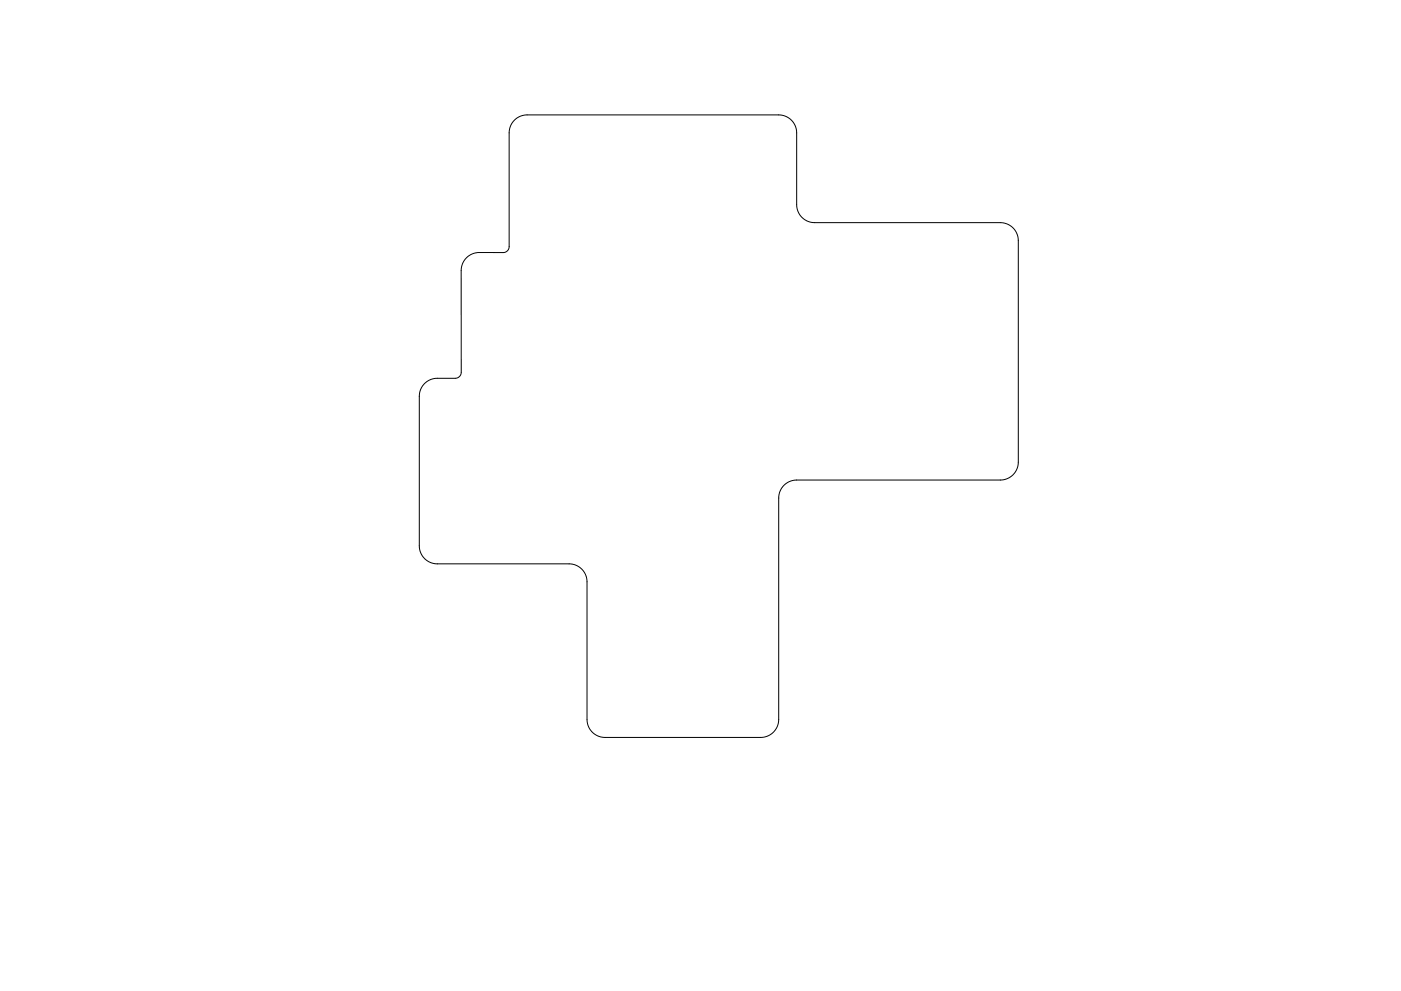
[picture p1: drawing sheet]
<svg xmlns="http://www.w3.org/2000/svg" width="297mm" height="210mm" viewBox="0 0 297 210" stroke-linecap="round" stroke-linejoin="round" font-family="sans-serif">
<path d="M109.1 25.5a3.8 3.8 0 0 1 2.7-1.1h53.3a3.8 3.8 0 0 1 3.8 3.8v15.2a3.8 3.8 0 0 0 3.8 3.8h39.4a3.8 3.8 0 0 1 3.8 3.8v47a3.8 3.8 0 0 1-3.8 3.8h-43.2a3.8 3.8 0 0 0-3.8 3.9v46.9a3.8 3.8 0 0 1-3.8 3.9h-33a3.8 3.8 0 0 1-3.8-3.9v-29.2a3.8 3.8 0 0 0-3.9-3.8h-27.9a3.8 3.8 0 0 1-3.8-3.8v-31.7a3.8 3.8 0 0 1 3.8-3.8h3.8a1.27 1.27 0 0 0 1.3-1.3v-21.6a3.8 3.8 0 0 1 3.8-3.8h5.1a1.27 1.27 0 0 0 1.2-1.3v-24.1a3.8 3.8 0 0 1 1.2-2.7z" fill="none" stroke="#000" stroke-width=".21"/>
</svg>
